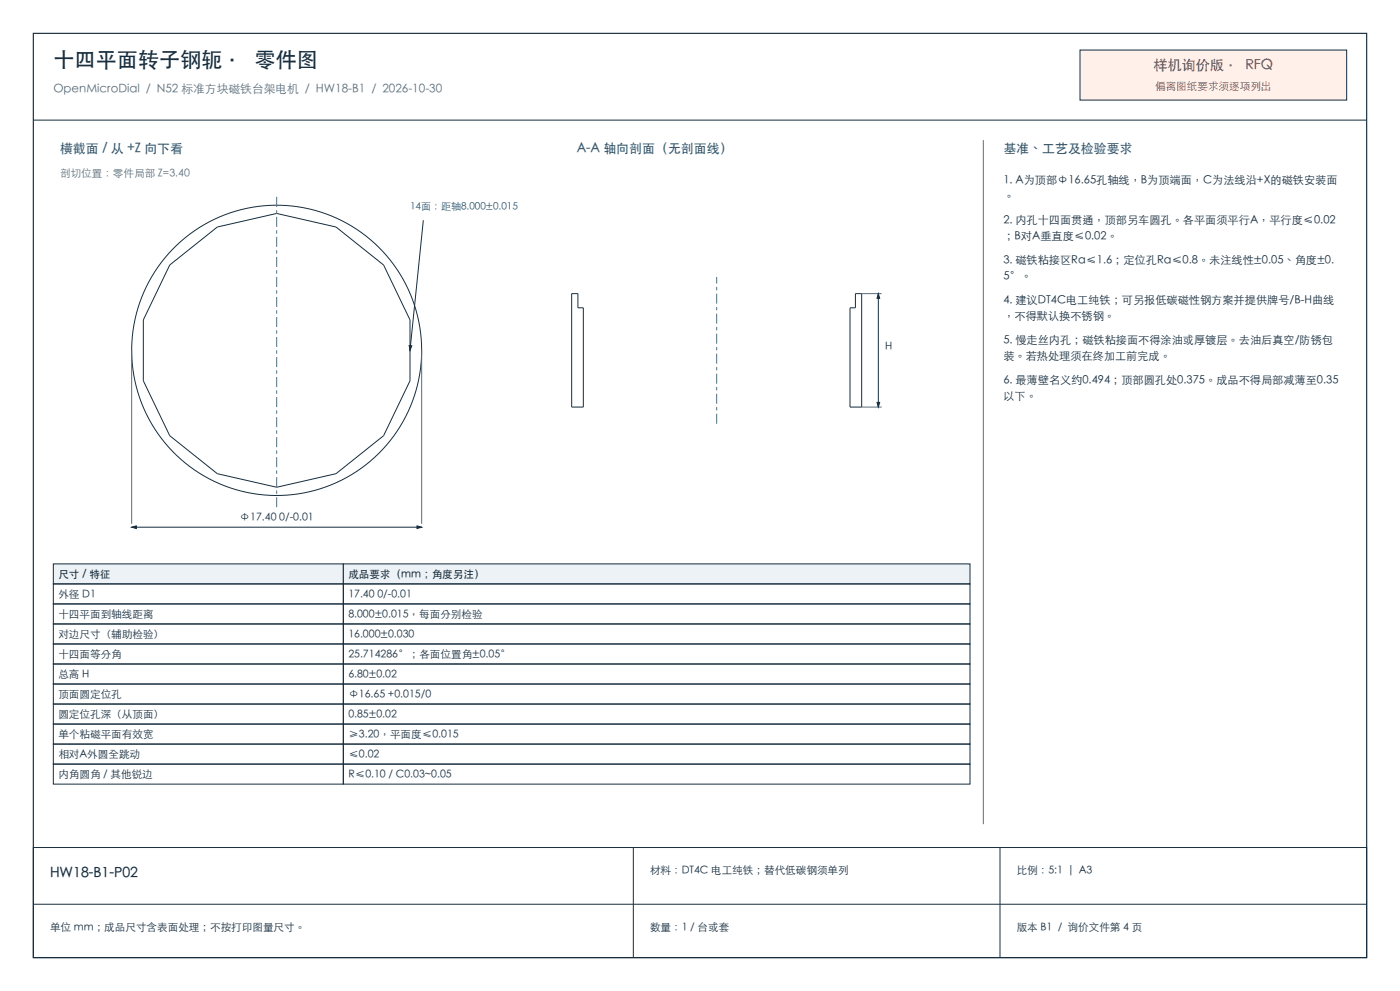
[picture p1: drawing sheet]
<svg xmlns="http://www.w3.org/2000/svg" width="420mm" height="297mm" viewBox="0 0 420 297" stroke-linecap="round" stroke-linejoin="round" font-family="sans-serif">
<defs><g id="words">
<text font-size="6.3" fill="#172d3d" x="16" y="20">十四平面转子钢轭 · 零件图</text>
<text font-size="4.2" fill="#a14032" x="346.1" y="21">样机询价版 · RFQ</text>
<text font-size="4.2" fill="#172d3d" x="15" y="263">HW18-B1-P02</text>
<g font-size="3.9" fill="#185d82">
<text x="18" y="46">横截面 / 从 +Z 向下看</text>
<text x="173" y="46">A-A 轴向剖面（无剖面线）</text>
<text x="301" y="46">基准、工艺及检验要求</text>
</g>
<text font-size="3.5" fill="#586f7c" x="16" y="28">OpenMicroDial / N52 标准方块磁铁台架电机 / HW18-B1 / 2026-10-30</text>
<g font-size="3.4" fill="#172d3d">
<text x="301" y="55">1. A为顶部Φ16.65孔轴线，B为顶端面，C为法线沿+X的磁铁安装面</text>
<text x="301" y="60">。</text>
<text x="301" y="67">2. 内孔十四面贯通，顶部另车圆孔。各平面须平行A，平行度≤0.02</text>
<text x="301" y="72">；B对A垂直度≤0.02。</text>
<text x="301" y="79">3. 磁铁粘接区Ra≤1.6；定位孔Ra≤0.8。未注线性±0.05、角度±0.</text>
<text x="301" y="84">5°。</text>
<text x="301" y="91">4. 建议DT4C电工纯铁；可另报低碳磁性钢方案并提供牌号/B-H曲线</text>
<text x="301" y="96">，不得默认换不锈钢。</text>
<text x="301" y="103">5. 慢走丝内孔；磁铁粘接面不得涂油或厚镀层。去油后真空/防锈包</text>
<text x="301" y="108">装。若热处理须在终加工前完成。</text>
<text x="301" y="115">6. 最薄壁名义约0.494；顶部圆孔处0.375。成品不得局部减薄至0.35</text>
<text x="301" y="120">以下。</text>
</g>
<text font-size="3.2" fill="#a14032" x="346.5" y="27">偏离图纸要求须逐项列出</text>
<text font-size="3.2" fill="#586f7c" x="18" y="53">剖切位置：零件局部 Z=3.40</text>
<g font-size="3.2" fill="#172d3d">
<text x="265.5" y="105">H</text>
<text x="71.9" y="156">Φ17.40 0/-0.01</text>
<text x="17.5" y="173.3">尺寸 / 特征</text>
<text x="104.5" y="173.3">成品要求（mm；角度另注）</text>
<text x="17.5" y="179.3">外径 D1</text>
<text x="104.5" y="179.3">17.40 0/-0.01</text>
<text x="17.5" y="185.3">十四平面到轴线距离</text>
<text x="104.5" y="185.3">8.000±0.015，每面分别检验</text>
<text x="17.5" y="191.3">对边尺寸（辅助检验）</text>
<text x="104.5" y="191.3">16.000±0.030</text>
<text x="17.5" y="197.3">十四面等分角</text>
<text x="104.5" y="197.3">25.714286°；各面位置角±0.05°</text>
<text x="17.5" y="203.3">总高 H</text>
<text x="104.5" y="203.3">6.80±0.02</text>
<text x="17.5" y="209.3">顶面圆定位孔</text>
<text x="104.5" y="209.3">Φ16.65 +0.015/0</text>
<text x="17.5" y="215.3">圆定位孔深（从顶面）</text>
<text x="104.5" y="215.3">0.85±0.02</text>
<text x="17.5" y="221.3">单个粘磁平面有效宽</text>
<text x="104.5" y="221.3">≥3.20，平面度≤0.015</text>
<text x="17.5" y="227.3">相对A外圆全跳动</text>
<text x="104.5" y="227.3">≤0.02</text>
<text x="17.5" y="233.3">内角圆角 / 其他锐边</text>
<text x="104.5" y="233.3">R≤0.10 / C0.03~0.05</text>
<text x="195" y="262">材料：DT4C 电工纯铁；替代低碳钢须单列</text>
<text x="305" y="262">比例：5:1 | A3</text>
<text x="15" y="279">单位 mm；成品尺寸含表面处理；不按打印图量尺寸。</text>
<text x="195" y="279">数量：1 / 台或套</text>
<text x="305" y="279">版本 B1 / 询价文件第 4 页</text>
</g>
<text font-size="3" fill="#185d82" x="123" y="63">14面：距轴8.000±0.015</text>
</g></defs>
<path d="M10 10h400v277h-400z" fill="none" stroke="#172d3d" stroke-width=".35"/>
<path d="M324 15h80v15h-80z" fill-rule="evenodd" fill="#fff1e9" stroke="#172d3d" stroke-width=".3"/>
<g fill="none" stroke="#172d3d" stroke-width=".3">
<path d="M10 36h400M127 66l-4 39M171.5 88h1.9v4.3h1.6v29.7h-3.5zM256.6 88h1.9v34h-3.5v-29.7h1.6zM263.5 88v34M39.5 158h87M10 254h400v33h-400zM190 254v33M300 254v33M10 271h400"/>
<circle cx="83" cy="105" r="43.5"/>
<circle cx="83" cy="105" r="41"/>
</g>
<path d="M215 127v-44M83 152v-94" fill="none" stroke="#586f7c" stroke-width=".3" stroke-dasharray="3 1 1 1" stroke-linecap="butt"/>
<path d="M258.5 88h6M39.5 105v52M126.5 105v52M258.5 122h6" fill="none" stroke="#586f7c" stroke-width=".3"/>
<g fill="#172d3d" stroke="#172d3d" stroke-width=".3">
<path d="M39.5 158l1.4-.4v.8z"/>
<path d="M125.1 157.6l1.4 .4-1.4 .4z"/>
<path d="M263.1 120.6h.8l-.4 1.4z"/>
<path d="M263.5 88l.4 1.4h-.8z"/>
<path d="M122.7 103.6h.8l-.5 1.4z"/>
</g>
<g fill="#ecf2f6" stroke="#172d3d" stroke-width=".3">
<path d="M16 169h87v6h-87z" fill-rule="evenodd"/>
<path d="M103 169h188v6h-188z" fill-rule="evenodd"/>
</g>
<g fill="none" stroke="#172d3d" stroke-width=".3">
<path d="M16 175h87v6h-87zM103 175h188v6h-188zM16 181h87v6h-87zM16 187h87v6h-87zM16 193h87v6h-87zM16 199h87v6h-87zM103 181h188v6h-188zM103 187h188v6h-188zM103 193h188v6h-188zM103 199h188v6h-188zM16 205h87v6h-87zM16 211h87v6h-87z"/>
<path d="M16 217h87v6h-87zM103 205h188v6h-188zM103 211h188v6h-188zM103 217h188v6h-188zM16 223h87v6h-87zM16 229h87v6h-87zM103 223h188v6h-188zM103 229h188v6h-188z"/>
</g>
<path d="M295 42v205" fill="none" stroke="#586f7c" stroke-width=".3"/>
<use href="#words"/>
</svg>
